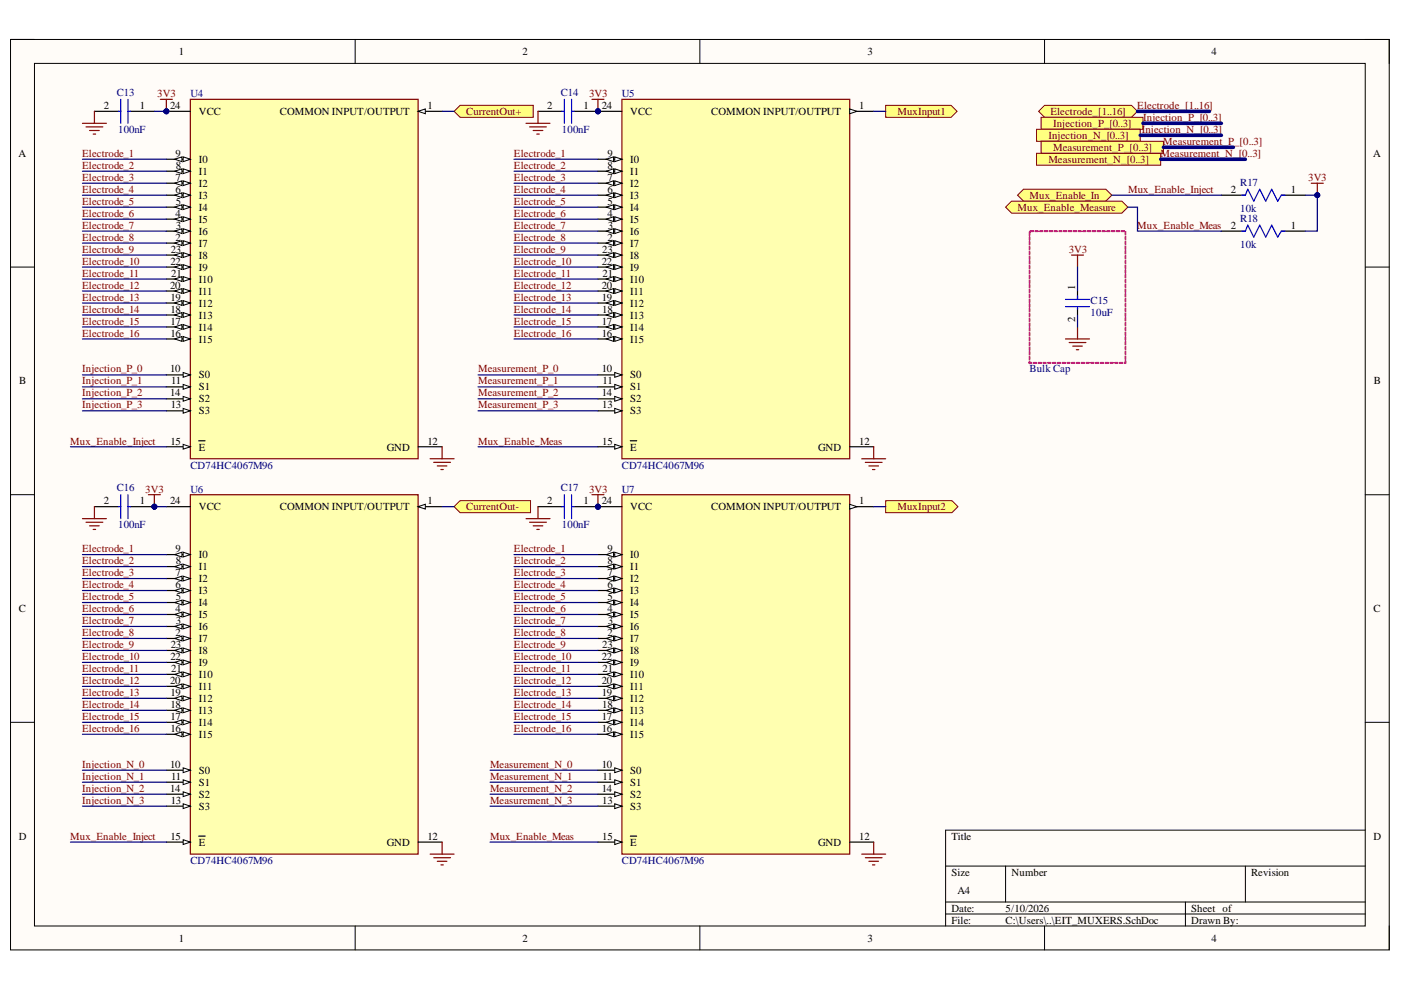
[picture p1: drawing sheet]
<svg xmlns="http://www.w3.org/2000/svg" width="297mm" height="210mm" viewBox="0 0 297 210" stroke-linecap="round" stroke-linejoin="round" font-family="sans-serif">
<defs><g id="words">
<g font-size="2.3">
<text x="37.9" y="11.7">1</text>
<text x="110.8" y="11.7">2</text>
<text x="183.9" y="11.7">3</text>
<text x="256.9" y="11.7">4</text>
<text x="22" y="23.1">2</text>
<text x="29.6" y="23.1">1</text>
<text x="36" y="23.1">24</text>
<text x="90.6" y="23.1">1</text>
<text x="116" y="23.1">2</text>
<text x="123.7" y="23.1">1</text>
<text x="127.6" y="23.1">24</text>
<text x="182.2" y="23.1">1</text>
<text x="42.1" y="24.4">VCC</text>
<text x="59.3" y="24.4">COMMON INPUT/OUTPUT</text>
<text x="133.6" y="24.4">VCC</text>
<text x="150.8" y="24.4">COMMON INPUT/OUTPUT</text>
<text x="3.9" y="33.3">A</text>
<text x="37.2" y="33.3">9</text>
<text x="37.3" y="35.9">8</text>
<text x="42.1" y="34.6">I0</text>
<text x="128.8" y="33.3">9</text>
<text x="128.8" y="35.9">8</text>
<text x="133.6" y="34.6">I0</text>
<text x="291.1" y="33.3">A</text>
<text x="37.2" y="38.4">7</text>
<text x="37.2" y="40.9">6</text>
<text x="42.1" y="37.1">I1</text>
<text x="42.1" y="39.7">I2</text>
<text x="128.8" y="38.4">7</text>
<text x="128.8" y="40.9">6</text>
<text x="133.6" y="37.1">I1</text>
<text x="133.6" y="39.7">I2</text>
<text x="260.9" y="40.9">2</text>
<text x="273.7" y="40.9">1</text>
<text x="37.2" y="46">4</text>
<text x="37.3" y="43.5">5</text>
<text x="42.1" y="42.2">I3</text>
<text x="42.1" y="44.7">I4</text>
<text x="42.1" y="47.3">I5</text>
<text x="128.8" y="43.5">5</text>
<text x="128.8" y="46">4</text>
<text x="133.6" y="42.2">I3</text>
<text x="133.6" y="44.7">I4</text>
<text x="133.6" y="47.3">I5</text>
<text x="36.2" y="53.6">23</text>
<text x="37.2" y="51.1">2</text>
<text x="37.3" y="48.5">3</text>
<text x="42.1" y="49.8">I6</text>
<text x="42.1" y="52.3">I7</text>
<text x="127.7" y="53.6">23</text>
<text x="128.8" y="51.1">2</text>
<text x="128.9" y="48.5">3</text>
<text x="133.6" y="49.8">I6</text>
<text x="133.6" y="52.3">I7</text>
<text x="260.9" y="48.5">2</text>
<text x="273.7" y="48.5">1</text>
<text x="36.1" y="56.1">22</text>
<text x="36.3" y="58.7">21</text>
<text x="42.1" y="54.9">I8</text>
<text x="42.1" y="57.4">I9</text>
<text x="42.1" y="60">I10</text>
<text x="127.6" y="56.1">22</text>
<text x="127.8" y="58.7">21</text>
<text x="133.6" y="54.9">I8</text>
<text x="133.6" y="57.4">I9</text>
<text x="133.6" y="60">I10</text>
<text x="36" y="61.2">20</text>
<text x="36.1" y="63.8">19</text>
<text x="42.1" y="62.5">I11</text>
<text x="42.1" y="65">I12</text>
<text x="127.6" y="61.2">20</text>
<text x="127.6" y="63.8">19</text>
<text x="133.6" y="62.5">I11</text>
<text x="133.6" y="65">I12</text>
<text x="227.9" y="61.5" transform="rotate(-90 227.9 61.5)">1</text>
<text x="36.1" y="66.3">18</text>
<text x="36.1" y="68.8">17</text>
<text x="36.1" y="71.4">16</text>
<text x="42.1" y="67.6">I13</text>
<text x="42.1" y="70.1">I14</text>
<text x="127.6" y="68.8">17</text>
<text x="127.6" y="71.4">16</text>
<text x="127.7" y="66.3">18</text>
<text x="133.6" y="67.6">I13</text>
<text x="133.6" y="70.1">I14</text>
<text x="227.9" y="68.3" transform="rotate(-90 227.9 68.3)">2</text>
<text x="42.1" y="72.6">I15</text>
<text x="133.6" y="72.6">I15</text>
<text x="4.1" y="81.5">B</text>
<text x="36" y="79">10</text>
<text x="36.3" y="81.5">11</text>
<text x="42.1" y="80.2">S0</text>
<text x="42.1" y="82.8">S1</text>
<text x="127.6" y="79">10</text>
<text x="127.8" y="81.5">11</text>
<text x="133.6" y="80.2">S0</text>
<text x="133.6" y="82.8">S1</text>
<text x="291.3" y="81.5">B</text>
<text x="36" y="84.1">14</text>
<text x="36.2" y="86.6">13</text>
<text x="42.1" y="85.3">S2</text>
<text x="42.1" y="87.9">S3</text>
<text x="127.6" y="84.1">14</text>
<text x="127.7" y="86.6">13</text>
<text x="133.6" y="85.3">S2</text>
<text x="133.6" y="87.9">S3</text>
<text x="36.1" y="94.3">15</text>
<text x="42.1" y="95.6">E</text>
<text x="82" y="95.6">GND</text>
<text x="90.6" y="94.3">12</text>
<text x="127.7" y="94.3">15</text>
<text x="133.6" y="95.6">E</text>
<text x="173.4" y="95.6">GND</text>
<text x="182.2" y="94.3">12</text>
<text x="22" y="107">2</text>
<text x="29.6" y="107">1</text>
<text x="36" y="107">24</text>
<text x="90.6" y="107">1</text>
<text x="116" y="107">2</text>
<text x="123.7" y="107">1</text>
<text x="127.6" y="107">24</text>
<text x="182.2" y="107">1</text>
<text x="42.1" y="108.2">VCC</text>
<text x="59.3" y="108.2">COMMON INPUT/OUTPUT</text>
<text x="133.6" y="108.2">VCC</text>
<text x="150.8" y="108.2">COMMON INPUT/OUTPUT</text>
<text x="37.2" y="117.1">9</text>
<text x="37.3" y="119.6">8</text>
<text x="42.1" y="118.4">I0</text>
<text x="128.8" y="117.1">9</text>
<text x="128.8" y="119.6">8</text>
<text x="133.6" y="118.4">I0</text>
<text x="37.2" y="122.2">7</text>
<text x="37.2" y="124.7">6</text>
<text x="42.1" y="120.9">I1</text>
<text x="42.1" y="123.5">I2</text>
<text x="42.1" y="126">I3</text>
<text x="128.8" y="122.2">7</text>
<text x="128.8" y="124.7">6</text>
<text x="133.6" y="120.9">I1</text>
<text x="133.6" y="123.5">I2</text>
<text x="133.6" y="126">I3</text>
<text x="4" y="129.8">C</text>
<text x="37.2" y="129.8">4</text>
<text x="37.3" y="127.3">5</text>
<text x="42.1" y="128.5">I4</text>
<text x="42.1" y="131.1">I5</text>
<text x="128.8" y="127.3">5</text>
<text x="128.8" y="129.8">4</text>
<text x="133.6" y="128.5">I4</text>
<text x="133.6" y="131.1">I5</text>
<text x="291.2" y="129.8">C</text>
<text x="36.2" y="137.4">23</text>
<text x="37.2" y="134.9">2</text>
<text x="37.3" y="132.3">3</text>
<text x="42.1" y="133.6">I6</text>
<text x="42.1" y="136.1">I7</text>
<text x="127.7" y="137.4">23</text>
<text x="128.8" y="134.9">2</text>
<text x="128.9" y="132.3">3</text>
<text x="133.6" y="133.6">I6</text>
<text x="133.6" y="136.1">I7</text>
<text x="36.1" y="139.9">22</text>
<text x="36.3" y="142.5">21</text>
<text x="42.1" y="138.7">I8</text>
<text x="42.1" y="141.2">I9</text>
<text x="42.1" y="143.7">I10</text>
<text x="127.6" y="139.9">22</text>
<text x="127.8" y="142.5">21</text>
<text x="133.6" y="138.7">I8</text>
<text x="133.6" y="141.2">I9</text>
<text x="133.6" y="143.7">I10</text>
<text x="36" y="145">20</text>
<text x="36.1" y="147.5">19</text>
<text x="42.1" y="146.3">I11</text>
<text x="42.1" y="148.9">I12</text>
<text x="127.6" y="145">20</text>
<text x="127.6" y="147.5">19</text>
<text x="133.6" y="146.3">I11</text>
<text x="133.6" y="148.9">I12</text>
<text x="36.1" y="150.2">18</text>
<text x="36.1" y="152.7">17</text>
<text x="36.1" y="155.2">16</text>
<text x="42.1" y="151.4">I13</text>
<text x="42.1" y="154">I14</text>
<text x="127.6" y="152.7">17</text>
<text x="127.6" y="155.2">16</text>
<text x="127.7" y="150.2">18</text>
<text x="133.6" y="151.4">I13</text>
<text x="133.6" y="154">I14</text>
<text x="42.1" y="156.5">I15</text>
<text x="133.6" y="156.5">I15</text>
<text x="36" y="162.9">10</text>
<text x="36" y="167.9">14</text>
<text x="36.3" y="165.4">11</text>
<text x="42.1" y="164.1">S0</text>
<text x="42.1" y="166.7">S1</text>
<text x="127.6" y="162.9">10</text>
<text x="127.6" y="167.9">14</text>
<text x="127.8" y="165.4">11</text>
<text x="133.6" y="164.1">S0</text>
<text x="133.6" y="166.7">S1</text>
<text x="36.2" y="170.5">13</text>
<text x="42.1" y="169.2">S2</text>
<text x="42.1" y="171.7">S3</text>
<text x="127.7" y="170.5">13</text>
<text x="133.6" y="169.2">S2</text>
<text x="133.6" y="171.7">S3</text>
<text x="4" y="178.1">D</text>
<text x="36.1" y="178.1">15</text>
<text x="42.1" y="179.3">E</text>
<text x="82" y="179.3">GND</text>
<text x="90.6" y="178.1">12</text>
<text x="127.7" y="178.1">15</text>
<text x="133.6" y="179.3">E</text>
<text x="173.4" y="179.3">GND</text>
<text x="182.2" y="178.1">12</text>
<text x="201.7" y="178.1">Title</text>
<text x="291.2" y="178.1">D</text>
<text x="201.7" y="185.7">Size</text>
<text x="214.5" y="185.7">Number</text>
<text x="265.2" y="185.7">Revision</text>
<text x="203" y="189.5">A4</text>
<text x="201.7" y="193.3">Date:</text>
<text x="201.7" y="195.8">File:</text>
<text x="213.2" y="193.3">5/10/2026</text>
<text x="213.2" y="195.8">C:\Users\..\EIT_MUXERS.SchDoc</text>
<text x="252.6" y="193.3">Sheet of</text>
<text x="252.6" y="195.8">Drawn By:</text>
<text x="37.9" y="199.6">1</text>
<text x="110.8" y="199.6">2</text>
<text x="183.9" y="199.6">3</text>
<text x="256.9" y="199.6">4</text>
</g>
<g font-size="2.3" fill="#000080">
<text x="24.8" y="20.3">C13</text>
<text x="40.4" y="20.6">U4</text>
<text x="118.9" y="20.3">C14</text>
<text x="131.8" y="20.6">U5</text>
<text x="25" y="28.2">100nF</text>
<text x="119.1" y="28.2">100nF</text>
<text x="263" y="39.4">R17</text>
<text x="263" y="45">10k</text>
<text x="263" y="47">R18</text>
<text x="263" y="52.6">10k</text>
<text x="231.2" y="64.5">C15</text>
<text x="231.2" y="67.1">10uF</text>
<text x="218.3" y="79">Bulk Cap</text>
<text x="40.4" y="99.4">CD74HC4067M96</text>
<text x="131.8" y="99.4">CD74HC4067M96</text>
<text x="24.8" y="104.2">C16</text>
<text x="40.4" y="104.4">U6</text>
<text x="118.9" y="104.2">C17</text>
<text x="131.8" y="104.4">U7</text>
<text x="25" y="112">100nF</text>
<text x="119.1" y="112">100nF</text>
<text x="40.4" y="183.1">CD74HC4067M96</text>
<text x="131.8" y="183.1">CD74HC4067M96</text>
</g>
<g font-size="2.3" fill="#800000">
<text x="33.3" y="20.6">3V3</text>
<text x="124.9" y="20.6">3V3</text>
<text x="241.1" y="23.1">Electrode_[1..16]</text>
<text x="98.8" y="24.4">CurrentOut+</text>
<text x="190.3" y="24.4">MuxInput1</text>
<text x="222.3" y="29.5">Injection_N_[0..3]</text>
<text x="222.7" y="24.4">Electrode_[1..16]</text>
<text x="223.3" y="26.9">Injection_P_[0..3]</text>
<text x="242.1" y="28.2">Injection_N_[0..3]</text>
<text x="242.4" y="25.6">Injection_P_[0..3]</text>
<text x="17.4" y="33.3">Electrode_1</text>
<text x="17.4" y="35.9">Electrode_2</text>
<text x="109" y="33.3">Electrode_1</text>
<text x="109" y="35.9">Electrode_2</text>
<text x="222.3" y="34.6">Measurement_N_[0..3]</text>
<text x="223.3" y="32.1">Measurement_P_[0..3]</text>
<text x="246" y="33.3">Measurement_N_[0..3]</text>
<text x="246.6" y="30.8">Measurement_P_[0..3]</text>
<text x="17.4" y="38.4">Electrode_3</text>
<text x="17.4" y="40.9">Electrode_4</text>
<text x="109" y="38.4">Electrode_3</text>
<text x="109" y="40.9">Electrode_4</text>
<text x="239.2" y="40.9">Mux_Enable_Inject</text>
<text x="277.3" y="38.4">3V3</text>
<text x="17.4" y="43.5">Electrode_5</text>
<text x="17.4" y="46">Electrode_6</text>
<text x="109" y="43.5">Electrode_5</text>
<text x="109" y="46">Electrode_6</text>
<text x="215.8" y="44.7">Mux_Enable_Measure</text>
<text x="218.3" y="42.2">Mux_Enable_In</text>
<text x="17.4" y="48.5">Electrode_7</text>
<text x="17.4" y="51.1">Electrode_8</text>
<text x="17.4" y="53.6">Electrode_9</text>
<text x="109" y="48.5">Electrode_7</text>
<text x="109" y="51.1">Electrode_8</text>
<text x="109" y="53.6">Electrode_9</text>
<text x="226.6" y="53.6">3V3</text>
<text x="241.1" y="48.5">Mux_Enable_Meas</text>
<text x="17.4" y="56.1">Electrode_10</text>
<text x="17.4" y="58.7">Electrode_11</text>
<text x="109" y="56.1">Electrode_10</text>
<text x="109" y="58.7">Electrode_11</text>
<text x="17.4" y="61.2">Electrode_12</text>
<text x="17.4" y="63.8">Electrode_13</text>
<text x="109" y="61.2">Electrode_12</text>
<text x="109" y="63.8">Electrode_13</text>
<text x="17.4" y="66.3">Electrode_14</text>
<text x="17.4" y="68.8">Electrode_15</text>
<text x="17.4" y="71.4">Electrode_16</text>
<text x="109" y="66.3">Electrode_14</text>
<text x="109" y="68.8">Electrode_15</text>
<text x="109" y="71.4">Electrode_16</text>
<text x="17.4" y="79">Injection_P_0</text>
<text x="17.4" y="81.5">Injection_P_1</text>
<text x="101.4" y="79">Measurement_P_0</text>
<text x="101.4" y="81.5">Measurement_P_1</text>
<text x="17.4" y="84.1">Injection_P_2</text>
<text x="17.4" y="86.6">Injection_P_3</text>
<text x="101.4" y="84.1">Measurement_P_2</text>
<text x="101.4" y="86.6">Measurement_P_3</text>
<text x="14.9" y="94.3">Mux_Enable_Inject</text>
<text x="101.4" y="94.3">Mux_Enable_Meas</text>
<text x="30.8" y="104.4">3V3</text>
<text x="124.9" y="104.4">3V3</text>
<text x="98.8" y="108.2">CurrentOut-</text>
<text x="190.3" y="108.2">MuxInput2</text>
<text x="17.4" y="117.1">Electrode_1</text>
<text x="17.4" y="119.6">Electrode_2</text>
<text x="109" y="117.1">Electrode_1</text>
<text x="109" y="119.6">Electrode_2</text>
<text x="17.4" y="122.2">Electrode_3</text>
<text x="17.4" y="124.7">Electrode_4</text>
<text x="109" y="122.2">Electrode_3</text>
<text x="109" y="124.7">Electrode_4</text>
<text x="17.4" y="127.3">Electrode_5</text>
<text x="17.4" y="129.8">Electrode_6</text>
<text x="109" y="127.3">Electrode_5</text>
<text x="109" y="129.8">Electrode_6</text>
<text x="17.4" y="132.3">Electrode_7</text>
<text x="17.4" y="134.9">Electrode_8</text>
<text x="17.4" y="137.4">Electrode_9</text>
<text x="109" y="132.3">Electrode_7</text>
<text x="109" y="134.9">Electrode_8</text>
<text x="109" y="137.4">Electrode_9</text>
<text x="17.4" y="139.9">Electrode_10</text>
<text x="17.4" y="142.5">Electrode_11</text>
<text x="109" y="139.9">Electrode_10</text>
<text x="109" y="142.5">Electrode_11</text>
<text x="17.4" y="145">Electrode_12</text>
<text x="17.4" y="147.5">Electrode_13</text>
<text x="109" y="145">Electrode_12</text>
<text x="109" y="147.5">Electrode_13</text>
<text x="17.4" y="150.2">Electrode_14</text>
<text x="17.4" y="152.7">Electrode_15</text>
<text x="17.4" y="155.2">Electrode_16</text>
<text x="109" y="150.2">Electrode_14</text>
<text x="109" y="152.7">Electrode_15</text>
<text x="109" y="155.2">Electrode_16</text>
<text x="17.4" y="162.9">Injection_N_0</text>
<text x="17.4" y="165.4">Injection_N_1</text>
<text x="17.4" y="167.9">Injection_N_2</text>
<text x="103.9" y="162.9">Measurement_N_0</text>
<text x="103.9" y="165.4">Measurement_N_1</text>
<text x="103.9" y="167.9">Measurement_N_2</text>
<text x="17.4" y="170.5">Injection_N_3</text>
<text x="103.9" y="170.5">Measurement_N_3</text>
<text x="14.9" y="178.1">Mux_Enable_Inject</text>
<text x="103.9" y="178.1">Mux_Enable_Meas</text>
</g>
</g></defs>
<path d="M2.2 8.4h292.3v193h-292.3z" fill-rule="evenodd" fill="#fffcf8"/>
<path d="M2.2 8.4h292.3v193h-292.3z" fill="none" stroke="#000" stroke-width=".21"/>
<path d="M7.3 13.4h282.2v182.9h-282.2z" fill-rule="evenodd" fill="#fffcf8"/>
<g fill="none" stroke="#000" stroke-width=".21">
<path d="M2.2 8.4h5.1M7.3 13.4h282.2v182.9h-282.2zM75.3 8.4v5M148.4 8.4v5M221.5 8.4v5M289.5 8.4h5v5M2.2 56.6h5.1M289.5 56.6h5M2.2 104.9h5.1M289.5 104.9h5M2.2 153.1h5.1M289.5 153.1h5"/>
<path d="M289.5 176h-89v20.3M75.3 196.3v5.1M148.4 196.3v5.1M200.5 183.6h89M200.5 191.3h89M200.5 193.8h89M213.2 183.6v7.7M221.5 196.3v5.1M251.3 191.3v5M264 183.6v7.7M294.5 196.3v5.1"/>
</g>
<circle cx="35.3" cy="23.6" r=".51" fill="#000080"/>
<circle cx="35.3" cy="23.6" r=".51" fill="none" stroke="#000080" stroke-width=".21"/>
<path d="M40.4 21.1h48.2v76.2h-48.2z" fill-rule="evenodd" fill="#ffffb0"/>
<path d="M40.4 21.1h48.2v76.2h-48.2z" fill="none" stroke="#800000" stroke-width=".25"/>
<path d="M35.3 23.6h5.1" fill="none" stroke="#000" stroke-width=".25"/>
<circle cx="35.3" cy="23.6" r=".51" fill="#000080"/>
<circle cx="35.3" cy="23.6" r=".51" fill="none" stroke="#000080" stroke-width=".21"/>
<path d="M35.3 94.7h5.1" fill="none" stroke="#000" stroke-width=".25"/>
<path d="M38.8 94.2l1.6 .5-1.6 .5z" fill="#f8fcff"/>
<path d="M38.8 94.2l1.6 .5-1.6 .5z" fill="none" stroke="#000" stroke-width=".21"/>
<path d="M88.6 23.6h5.1M42.1 93.5h1.4" fill="none" stroke="#000" stroke-width=".25"/>
<path d="M88.6 23.6l1.6-.5v1z" fill="#f8fcff"/>
<path d="M88.6 23.6l1.6-.5v1z" fill="none" stroke="#000" stroke-width=".21"/>
<path d="M35.3 33.8h5.1" fill="none" stroke="#000" stroke-width=".25"/>
<path d="M38.8 33.3l1.6 .5-1.6 .5z" fill="#f8fcff"/>
<path d="M38.8 33.3l1.6 .5-1.6 .5z" fill="none" stroke="#000" stroke-width=".21"/>
<path d="M37 33.8l1.6-.5v1z" fill="#f8fcff"/>
<path d="M37 33.8l1.6-.5v1z" fill="none" stroke="#000" stroke-width=".21"/>
<path d="M35.3 36.3h5.1" fill="none" stroke="#000" stroke-width=".25"/>
<path d="M38.8 35.8l1.6 .5-1.6 .5z" fill="#f8fcff"/>
<path d="M38.8 35.8l1.6 .5-1.6 .5z" fill="none" stroke="#000" stroke-width=".21"/>
<path d="M37 36.3l1.6-.5v1z" fill="#f8fcff"/>
<path d="M37 36.3l1.6-.5v1z" fill="none" stroke="#000" stroke-width=".21"/>
<path d="M35.3 38.8h5.1" fill="none" stroke="#000" stroke-width=".25"/>
<path d="M38.8 38.3l1.6 .5-1.6 .6z" fill="#f8fcff"/>
<path d="M38.8 38.3l1.6 .5-1.6 .6z" fill="none" stroke="#000" stroke-width=".21"/>
<path d="M37 38.8l1.6-.5v1.1z" fill="#f8fcff"/>
<path d="M37 38.8l1.6-.5v1.1z" fill="none" stroke="#000" stroke-width=".21"/>
<path d="M35.3 41.4h5.1" fill="none" stroke="#000" stroke-width=".25"/>
<path d="M38.8 40.9l1.6 .5-1.6 .5z" fill="#f8fcff"/>
<path d="M38.8 40.9l1.6 .5-1.6 .5z" fill="none" stroke="#000" stroke-width=".21"/>
<path d="M37 41.4l1.6-.5v1z" fill="#f8fcff"/>
<path d="M37 41.4l1.6-.5v1z" fill="none" stroke="#000" stroke-width=".21"/>
<path d="M35.3 43.9h5.1" fill="none" stroke="#000" stroke-width=".25"/>
<path d="M38.8 43.4l1.6 .5-1.6 .5z" fill="#f8fcff"/>
<path d="M38.8 43.4l1.6 .5-1.6 .5z" fill="none" stroke="#000" stroke-width=".21"/>
<path d="M37 43.9l1.6-.5v1z" fill="#f8fcff"/>
<path d="M37 43.9l1.6-.5v1z" fill="none" stroke="#000" stroke-width=".21"/>
<path d="M35.3 46.5h5.1" fill="none" stroke="#000" stroke-width=".25"/>
<path d="M38.8 46l1.6 .5-1.6 .5z" fill="#f8fcff"/>
<path d="M38.8 46l1.6 .5-1.6 .5z" fill="none" stroke="#000" stroke-width=".21"/>
<path d="M37 46.5l1.6-.5v1z" fill="#f8fcff"/>
<path d="M37 46.5l1.6-.5v1z" fill="none" stroke="#000" stroke-width=".21"/>
<path d="M35.3 49h5.1" fill="none" stroke="#000" stroke-width=".25"/>
<path d="M38.8 48.5l1.6 .5-1.6 .5z" fill="#f8fcff"/>
<path d="M38.8 48.5l1.6 .5-1.6 .5z" fill="none" stroke="#000" stroke-width=".21"/>
<path d="M37 49l1.6-.5v1z" fill="#f8fcff"/>
<path d="M37 49l1.6-.5v1z" fill="none" stroke="#000" stroke-width=".21"/>
<path d="M35.3 51.5h5.1" fill="none" stroke="#000" stroke-width=".25"/>
<path d="M38.8 51l1.6 .5-1.6 .6z" fill="#f8fcff"/>
<path d="M38.8 51l1.6 .5-1.6 .6z" fill="none" stroke="#000" stroke-width=".21"/>
<path d="M37 51.5l1.6-.5v1.1z" fill="#f8fcff"/>
<path d="M37 51.5l1.6-.5v1.1z" fill="none" stroke="#000" stroke-width=".21"/>
<path d="M35.3 54.1h5.1" fill="none" stroke="#000" stroke-width=".25"/>
<path d="M38.8 53.6l1.6 .5-1.6 .5z" fill="#f8fcff"/>
<path d="M38.8 53.6l1.6 .5-1.6 .5z" fill="none" stroke="#000" stroke-width=".21"/>
<path d="M37 54.1l1.6-.5v1z" fill="#f8fcff"/>
<path d="M37 54.1l1.6-.5v1z" fill="none" stroke="#000" stroke-width=".21"/>
<path d="M35.3 56.6h5.1" fill="none" stroke="#000" stroke-width=".25"/>
<path d="M38.8 56.1l1.6 .5-1.6 .5z" fill="#f8fcff"/>
<path d="M38.8 56.1l1.6 .5-1.6 .5z" fill="none" stroke="#000" stroke-width=".21"/>
<path d="M37 56.6l1.6-.5v1z" fill="#f8fcff"/>
<path d="M37 56.6l1.6-.5v1z" fill="none" stroke="#000" stroke-width=".21"/>
<path d="M35.3 59.2h5.1" fill="none" stroke="#000" stroke-width=".25"/>
<path d="M38.8 58.7l1.6 .5-1.6 .5z" fill="#f8fcff"/>
<path d="M38.8 58.7l1.6 .5-1.6 .5z" fill="none" stroke="#000" stroke-width=".21"/>
<path d="M37 59.2l1.6-.5v1z" fill="#f8fcff"/>
<path d="M37 59.2l1.6-.5v1z" fill="none" stroke="#000" stroke-width=".21"/>
<path d="M35.3 61.7h5.1" fill="none" stroke="#000" stroke-width=".25"/>
<path d="M38.8 61.2l1.6 .5-1.6 .5z" fill="#f8fcff"/>
<path d="M38.8 61.2l1.6 .5-1.6 .5z" fill="none" stroke="#000" stroke-width=".21"/>
<path d="M37 61.7l1.6-.5v1z" fill="#f8fcff"/>
<path d="M37 61.7l1.6-.5v1z" fill="none" stroke="#000" stroke-width=".21"/>
<path d="M35.3 64.2h5.1" fill="none" stroke="#000" stroke-width=".25"/>
<path d="M38.8 63.7l1.6 .5-1.6 .6z" fill="#f8fcff"/>
<path d="M38.8 63.7l1.6 .5-1.6 .6z" fill="none" stroke="#000" stroke-width=".21"/>
<path d="M37 64.2l1.6-.5v1.1z" fill="#f8fcff"/>
<path d="M37 64.2l1.6-.5v1.1z" fill="none" stroke="#000" stroke-width=".21"/>
<path d="M35.3 66.8h5.1" fill="none" stroke="#000" stroke-width=".25"/>
<path d="M38.8 66.3l1.6 .5-1.6 .5z" fill="#f8fcff"/>
<path d="M38.8 66.3l1.6 .5-1.6 .5z" fill="none" stroke="#000" stroke-width=".21"/>
<path d="M37 66.8l1.6-.5v1z" fill="#f8fcff"/>
<path d="M37 66.8l1.6-.5v1z" fill="none" stroke="#000" stroke-width=".21"/>
<path d="M35.3 69.3h5.1" fill="none" stroke="#000" stroke-width=".25"/>
<path d="M38.8 68.8l1.6 .5-1.6 .5z" fill="#f8fcff"/>
<path d="M38.8 68.8l1.6 .5-1.6 .5z" fill="none" stroke="#000" stroke-width=".21"/>
<path d="M37 69.3l1.6-.5v1z" fill="#f8fcff"/>
<path d="M37 69.3l1.6-.5v1z" fill="none" stroke="#000" stroke-width=".21"/>
<path d="M35.3 71.9h5.1" fill="none" stroke="#000" stroke-width=".25"/>
<path d="M38.8 71.4l1.6 .5-1.6 .5z" fill="#f8fcff"/>
<path d="M38.8 71.4l1.6 .5-1.6 .5z" fill="none" stroke="#000" stroke-width=".21"/>
<path d="M37 71.9l1.6-.5v1z" fill="#f8fcff"/>
<path d="M37 71.9l1.6-.5v1z" fill="none" stroke="#000" stroke-width=".21"/>
<path d="M35.3 79.5h5.1" fill="none" stroke="#000" stroke-width=".25"/>
<path d="M38.8 79l1.6 .5-1.6 .5z" fill="#f8fcff"/>
<path d="M38.8 79l1.6 .5-1.6 .5z" fill="none" stroke="#000" stroke-width=".21"/>
<path d="M35.3 82h5.1" fill="none" stroke="#000" stroke-width=".25"/>
<path d="M38.8 81.5l1.6 .5-1.6 .5z" fill="#f8fcff"/>
<path d="M38.8 81.5l1.6 .5-1.6 .5z" fill="none" stroke="#000" stroke-width=".21"/>
<path d="M35.3 84.6h5.1" fill="none" stroke="#000" stroke-width=".25"/>
<path d="M38.8 84.1l1.6 .5-1.6 .5z" fill="#f8fcff"/>
<path d="M38.8 84.1l1.6 .5-1.6 .5z" fill="none" stroke="#000" stroke-width=".21"/>
<path d="M35.3 87.1h5.1" fill="none" stroke="#000" stroke-width=".25"/>
<path d="M38.8 86.6l1.6 .5-1.6 .5z" fill="#f8fcff"/>
<path d="M38.8 86.6l1.6 .5-1.6 .5z" fill="none" stroke="#000" stroke-width=".21"/>
<path d="M88.6 94.7h5.1" fill="none" stroke="#000" stroke-width=".25"/>
<circle cx="126.8" cy="107.4" r=".51" fill="#000080"/>
<circle cx="126.8" cy="107.4" r=".51" fill="none" stroke="#000080" stroke-width=".21"/>
<path d="M131.9 104.9h48.3v76.2h-48.3z" fill-rule="evenodd" fill="#ffffb0"/>
<path d="M131.9 104.9h48.3v76.2h-48.3z" fill="none" stroke="#800000" stroke-width=".25"/>
<path d="M126.8 107.4h5.1" fill="none" stroke="#000" stroke-width=".25"/>
<circle cx="126.8" cy="107.4" r=".51" fill="#000080"/>
<circle cx="126.8" cy="107.4" r=".51" fill="none" stroke="#000080" stroke-width=".21"/>
<path d="M126.8 178.5h5.1" fill="none" stroke="#000" stroke-width=".25"/>
<path d="M130.3 178l1.6 .5-1.6 .6z" fill="#f8fcff"/>
<path d="M130.3 178l1.6 .5-1.6 .6z" fill="none" stroke="#000" stroke-width=".21"/>
<path d="M180.2 107.4h5M133.6 177.3h1.4" fill="none" stroke="#000" stroke-width=".25"/>
<path d="M180.2 106.9l1.5 .5-1.5 .5z" fill="#f8fcff"/>
<path d="M180.2 106.9l1.5 .5-1.5 .5z" fill="none" stroke="#000" stroke-width=".21"/>
<path d="M126.8 117.6h5.1" fill="none" stroke="#000" stroke-width=".25"/>
<path d="M130.3 117.1l1.6 .5-1.6 .5z" fill="#f8fcff"/>
<path d="M130.3 117.1l1.6 .5-1.6 .5z" fill="none" stroke="#000" stroke-width=".21"/>
<path d="M128.6 117.6l1.5-.5v1z" fill="#f8fcff"/>
<path d="M128.6 117.6l1.5-.5v1z" fill="none" stroke="#000" stroke-width=".21"/>
<path d="M126.8 120.1h5.1" fill="none" stroke="#000" stroke-width=".25"/>
<path d="M130.3 119.6l1.6 .5-1.6 .5z" fill="#f8fcff"/>
<path d="M130.3 119.6l1.6 .5-1.6 .5z" fill="none" stroke="#000" stroke-width=".21"/>
<path d="M128.6 120.1l1.5-.5v1z" fill="#f8fcff"/>
<path d="M128.6 120.1l1.5-.5v1z" fill="none" stroke="#000" stroke-width=".21"/>
<path d="M126.8 122.7h5.1" fill="none" stroke="#000" stroke-width=".25"/>
<path d="M130.3 122.2l1.6 .5-1.6 .5z" fill="#f8fcff"/>
<path d="M130.3 122.2l1.6 .5-1.6 .5z" fill="none" stroke="#000" stroke-width=".21"/>
<path d="M128.6 122.7l1.5-.5v1z" fill="#f8fcff"/>
<path d="M128.6 122.7l1.5-.5v1z" fill="none" stroke="#000" stroke-width=".21"/>
<path d="M126.8 125.2h5.1" fill="none" stroke="#000" stroke-width=".25"/>
<path d="M130.3 124.7l1.6 .5-1.6 .5z" fill="#f8fcff"/>
<path d="M130.3 124.7l1.6 .5-1.6 .5z" fill="none" stroke="#000" stroke-width=".21"/>
<path d="M128.6 125.2l1.5-.5v1z" fill="#f8fcff"/>
<path d="M128.6 125.2l1.5-.5v1z" fill="none" stroke="#000" stroke-width=".21"/>
<path d="M126.8 127.7h5.1" fill="none" stroke="#000" stroke-width=".25"/>
<path d="M130.3 127.2l1.6 .5-1.6 .6z" fill="#f8fcff"/>
<path d="M130.3 127.2l1.6 .5-1.6 .6z" fill="none" stroke="#000" stroke-width=".21"/>
<path d="M128.6 127.7l1.5-.5v1.1z" fill="#f8fcff"/>
<path d="M128.6 127.7l1.5-.5v1.1z" fill="none" stroke="#000" stroke-width=".21"/>
<path d="M126.8 130.3h5.1" fill="none" stroke="#000" stroke-width=".25"/>
<path d="M130.3 129.8l1.6 .5-1.6 .5z" fill="#f8fcff"/>
<path d="M130.3 129.8l1.6 .5-1.6 .5z" fill="none" stroke="#000" stroke-width=".21"/>
<path d="M128.6 130.3l1.5-.5v1z" fill="#f8fcff"/>
<path d="M128.6 130.3l1.5-.5v1z" fill="none" stroke="#000" stroke-width=".21"/>
<path d="M126.8 132.8h5.1" fill="none" stroke="#000" stroke-width=".25"/>
<path d="M130.3 132.3l1.6 .5-1.6 .5z" fill="#f8fcff"/>
<path d="M130.3 132.3l1.6 .5-1.6 .5z" fill="none" stroke="#000" stroke-width=".21"/>
<path d="M128.6 132.8l1.5-.5v1z" fill="#f8fcff"/>
<path d="M128.6 132.8l1.5-.5v1z" fill="none" stroke="#000" stroke-width=".21"/>
<path d="M126.8 135.4h5.1" fill="none" stroke="#000" stroke-width=".25"/>
<path d="M130.3 134.9l1.6 .5-1.6 .5z" fill="#f8fcff"/>
<path d="M130.3 134.9l1.6 .5-1.6 .5z" fill="none" stroke="#000" stroke-width=".21"/>
<path d="M128.6 135.4l1.5-.5v1z" fill="#f8fcff"/>
<path d="M128.6 135.4l1.5-.5v1z" fill="none" stroke="#000" stroke-width=".21"/>
<path d="M126.8 137.9h5.1" fill="none" stroke="#000" stroke-width=".25"/>
<path d="M130.3 137.4l1.6 .5-1.6 .5z" fill="#f8fcff"/>
<path d="M130.3 137.4l1.6 .5-1.6 .5z" fill="none" stroke="#000" stroke-width=".21"/>
<path d="M128.6 137.9l1.5-.5v1z" fill="#f8fcff"/>
<path d="M128.6 137.9l1.5-.5v1z" fill="none" stroke="#000" stroke-width=".21"/>
<path d="M126.8 140.4h5.1" fill="none" stroke="#000" stroke-width=".25"/>
<path d="M130.3 139.9l1.6 .5-1.6 .6z" fill="#f8fcff"/>
<path d="M130.3 139.9l1.6 .5-1.6 .6z" fill="none" stroke="#000" stroke-width=".21"/>
<path d="M128.6 140.4l1.5-.5v1.1z" fill="#f8fcff"/>
<path d="M128.6 140.4l1.5-.5v1.1z" fill="none" stroke="#000" stroke-width=".21"/>
<path d="M126.8 143h5.1" fill="none" stroke="#000" stroke-width=".25"/>
<path d="M130.3 142.5l1.6 .5-1.6 .5z" fill="#f8fcff"/>
<path d="M130.3 142.5l1.6 .5-1.6 .5z" fill="none" stroke="#000" stroke-width=".21"/>
<path d="M128.6 143l1.5-.5v1z" fill="#f8fcff"/>
<path d="M128.6 143l1.5-.5v1z" fill="none" stroke="#000" stroke-width=".21"/>
<path d="M126.8 145.5h5.1" fill="none" stroke="#000" stroke-width=".25"/>
<path d="M130.3 145l1.6 .5-1.6 .5z" fill="#f8fcff"/>
<path d="M130.3 145l1.6 .5-1.6 .5z" fill="none" stroke="#000" stroke-width=".21"/>
<path d="M128.6 145.5l1.5-.5v1z" fill="#f8fcff"/>
<path d="M128.6 145.5l1.5-.5v1z" fill="none" stroke="#000" stroke-width=".21"/>
<path d="M126.8 148.1h5.1" fill="none" stroke="#000" stroke-width=".25"/>
<path d="M130.3 147.6l1.6 .5-1.6 .5z" fill="#f8fcff"/>
<path d="M130.3 147.6l1.6 .5-1.6 .5z" fill="none" stroke="#000" stroke-width=".21"/>
<path d="M128.6 148.1l1.5-.5v1z" fill="#f8fcff"/>
<path d="M128.6 148.1l1.5-.5v1z" fill="none" stroke="#000" stroke-width=".21"/>
<path d="M126.8 150.6h5.1" fill="none" stroke="#000" stroke-width=".25"/>
<path d="M130.3 150.1l1.6 .5-1.6 .5z" fill="#f8fcff"/>
<path d="M130.3 150.1l1.6 .5-1.6 .5z" fill="none" stroke="#000" stroke-width=".21"/>
<path d="M128.6 150.6l1.5-.5v1z" fill="#f8fcff"/>
<path d="M128.6 150.6l1.5-.5v1z" fill="none" stroke="#000" stroke-width=".21"/>
<path d="M126.8 153.1h5.1" fill="none" stroke="#000" stroke-width=".25"/>
<path d="M130.3 152.6l1.6 .5-1.6 .6z" fill="#f8fcff"/>
<path d="M130.3 152.6l1.6 .5-1.6 .6z" fill="none" stroke="#000" stroke-width=".21"/>
<path d="M128.6 153.1l1.5-.5v1.1z" fill="#f8fcff"/>
<path d="M128.6 153.1l1.5-.5v1.1z" fill="none" stroke="#000" stroke-width=".21"/>
<path d="M126.8 155.7h5.1" fill="none" stroke="#000" stroke-width=".25"/>
<path d="M130.3 155.2l1.6 .5-1.6 .5z" fill="#f8fcff"/>
<path d="M130.3 155.2l1.6 .5-1.6 .5z" fill="none" stroke="#000" stroke-width=".21"/>
<path d="M128.6 155.7l1.5-.5v1z" fill="#f8fcff"/>
<path d="M128.6 155.7l1.5-.5v1z" fill="none" stroke="#000" stroke-width=".21"/>
<path d="M126.8 163.3h5.1" fill="none" stroke="#000" stroke-width=".25"/>
<path d="M130.3 162.8l1.6 .5-1.6 .5z" fill="#f8fcff"/>
<path d="M130.3 162.8l1.6 .5-1.6 .5z" fill="none" stroke="#000" stroke-width=".21"/>
<path d="M126.8 165.8h5.1" fill="none" stroke="#000" stroke-width=".25"/>
<path d="M130.3 165.3l1.6 .5-1.6 .6z" fill="#f8fcff"/>
<path d="M130.3 165.3l1.6 .5-1.6 .6z" fill="none" stroke="#000" stroke-width=".21"/>
<path d="M126.8 168.4h5.1" fill="none" stroke="#000" stroke-width=".25"/>
<path d="M130.3 167.9l1.6 .5-1.6 .5z" fill="#f8fcff"/>
<path d="M130.3 167.9l1.6 .5-1.6 .5z" fill="none" stroke="#000" stroke-width=".21"/>
<path d="M126.8 170.9h5.1" fill="none" stroke="#000" stroke-width=".25"/>
<path d="M130.3 170.4l1.6 .5-1.6 .5z" fill="#f8fcff"/>
<path d="M130.3 170.4l1.6 .5-1.6 .5z" fill="none" stroke="#000" stroke-width=".21"/>
<path d="M180.2 178.5h5" fill="none" stroke="#000" stroke-width=".25"/>
<circle cx="126.8" cy="23.6" r=".51" fill="#000080"/>
<circle cx="126.8" cy="23.6" r=".51" fill="none" stroke="#000080" stroke-width=".21"/>
<path d="M131.9 21.1h48.3v76.2h-48.3z" fill-rule="evenodd" fill="#ffffb0"/>
<path d="M131.9 21.1h48.3v76.2h-48.3z" fill="none" stroke="#800000" stroke-width=".25"/>
<path d="M126.8 23.6h5.1" fill="none" stroke="#000" stroke-width=".25"/>
<circle cx="126.8" cy="23.6" r=".51" fill="#000080"/>
<circle cx="126.8" cy="23.6" r=".51" fill="none" stroke="#000080" stroke-width=".21"/>
<path d="M126.8 94.7h5.1" fill="none" stroke="#000" stroke-width=".25"/>
<path d="M130.3 94.2l1.6 .5-1.6 .5z" fill="#f8fcff"/>
<path d="M130.3 94.2l1.6 .5-1.6 .5z" fill="none" stroke="#000" stroke-width=".21"/>
<path d="M180.2 23.6h5M133.6 93.5h1.4" fill="none" stroke="#000" stroke-width=".25"/>
<path d="M180.2 23.1l1.5 .5-1.5 .5z" fill="#f8fcff"/>
<path d="M180.2 23.1l1.5 .5-1.5 .5z" fill="none" stroke="#000" stroke-width=".21"/>
<path d="M126.8 33.8h5.1" fill="none" stroke="#000" stroke-width=".25"/>
<path d="M130.3 33.3l1.6 .5-1.6 .5z" fill="#f8fcff"/>
<path d="M130.3 33.3l1.6 .5-1.6 .5z" fill="none" stroke="#000" stroke-width=".21"/>
<path d="M128.6 33.8l1.5-.5v1z" fill="#f8fcff"/>
<path d="M128.6 33.8l1.5-.5v1z" fill="none" stroke="#000" stroke-width=".21"/>
<path d="M126.8 36.3h5.1" fill="none" stroke="#000" stroke-width=".25"/>
<path d="M130.3 35.8l1.6 .5-1.6 .5z" fill="#f8fcff"/>
<path d="M130.3 35.8l1.6 .5-1.6 .5z" fill="none" stroke="#000" stroke-width=".21"/>
<path d="M128.6 36.3l1.5-.5v1z" fill="#f8fcff"/>
<path d="M128.6 36.3l1.5-.5v1z" fill="none" stroke="#000" stroke-width=".21"/>
<path d="M126.8 38.8h5.1" fill="none" stroke="#000" stroke-width=".25"/>
<path d="M130.3 38.3l1.6 .5-1.6 .6z" fill="#f8fcff"/>
<path d="M130.3 38.3l1.6 .5-1.6 .6z" fill="none" stroke="#000" stroke-width=".21"/>
<path d="M128.6 38.8l1.5-.5v1.1z" fill="#f8fcff"/>
<path d="M128.6 38.8l1.5-.5v1.1z" fill="none" stroke="#000" stroke-width=".21"/>
<path d="M126.8 41.4h5.1" fill="none" stroke="#000" stroke-width=".25"/>
<path d="M130.3 40.9l1.6 .5-1.6 .5z" fill="#f8fcff"/>
<path d="M130.3 40.9l1.6 .5-1.6 .5z" fill="none" stroke="#000" stroke-width=".21"/>
<path d="M128.6 41.4l1.5-.5v1z" fill="#f8fcff"/>
<path d="M128.6 41.4l1.5-.5v1z" fill="none" stroke="#000" stroke-width=".21"/>
<path d="M126.8 43.9h5.1" fill="none" stroke="#000" stroke-width=".25"/>
<path d="M130.3 43.4l1.6 .5-1.6 .5z" fill="#f8fcff"/>
<path d="M130.3 43.4l1.6 .5-1.6 .5z" fill="none" stroke="#000" stroke-width=".21"/>
<path d="M128.6 43.9l1.5-.5v1z" fill="#f8fcff"/>
<path d="M128.6 43.9l1.5-.5v1z" fill="none" stroke="#000" stroke-width=".21"/>
<path d="M126.8 46.5h5.1" fill="none" stroke="#000" stroke-width=".25"/>
<path d="M130.3 46l1.6 .5-1.6 .5z" fill="#f8fcff"/>
<path d="M130.3 46l1.6 .5-1.6 .5z" fill="none" stroke="#000" stroke-width=".21"/>
<path d="M128.6 46.5l1.5-.5v1z" fill="#f8fcff"/>
<path d="M128.6 46.5l1.5-.5v1z" fill="none" stroke="#000" stroke-width=".21"/>
<path d="M126.8 49h5.1" fill="none" stroke="#000" stroke-width=".25"/>
<path d="M130.3 48.5l1.6 .5-1.6 .5z" fill="#f8fcff"/>
<path d="M130.3 48.5l1.6 .5-1.6 .5z" fill="none" stroke="#000" stroke-width=".21"/>
<path d="M128.6 49l1.5-.5v1z" fill="#f8fcff"/>
<path d="M128.6 49l1.5-.5v1z" fill="none" stroke="#000" stroke-width=".21"/>
<path d="M126.8 51.5h5.1" fill="none" stroke="#000" stroke-width=".25"/>
<path d="M130.3 51l1.6 .5-1.6 .6z" fill="#f8fcff"/>
<path d="M130.3 51l1.6 .5-1.6 .6z" fill="none" stroke="#000" stroke-width=".21"/>
<path d="M128.6 51.5l1.5-.5v1.1z" fill="#f8fcff"/>
<path d="M128.6 51.5l1.5-.5v1.1z" fill="none" stroke="#000" stroke-width=".21"/>
<path d="M126.8 54.1h5.1" fill="none" stroke="#000" stroke-width=".25"/>
<path d="M130.3 53.6l1.6 .5-1.6 .5z" fill="#f8fcff"/>
<path d="M130.3 53.6l1.6 .5-1.6 .5z" fill="none" stroke="#000" stroke-width=".21"/>
<path d="M128.6 54.1l1.5-.5v1z" fill="#f8fcff"/>
<path d="M128.6 54.1l1.5-.5v1z" fill="none" stroke="#000" stroke-width=".21"/>
<path d="M126.8 56.6h5.1" fill="none" stroke="#000" stroke-width=".25"/>
<path d="M130.3 56.1l1.6 .5-1.6 .5z" fill="#f8fcff"/>
<path d="M130.3 56.1l1.6 .5-1.6 .5z" fill="none" stroke="#000" stroke-width=".21"/>
<path d="M128.6 56.6l1.5-.5v1z" fill="#f8fcff"/>
<path d="M128.6 56.6l1.5-.5v1z" fill="none" stroke="#000" stroke-width=".21"/>
<path d="M126.8 59.2h5.1" fill="none" stroke="#000" stroke-width=".25"/>
<path d="M130.3 58.7l1.6 .5-1.6 .5z" fill="#f8fcff"/>
<path d="M130.3 58.7l1.6 .5-1.6 .5z" fill="none" stroke="#000" stroke-width=".21"/>
<path d="M128.6 59.2l1.5-.5v1z" fill="#f8fcff"/>
<path d="M128.6 59.2l1.5-.5v1z" fill="none" stroke="#000" stroke-width=".21"/>
<path d="M126.8 61.7h5.1" fill="none" stroke="#000" stroke-width=".25"/>
<path d="M130.3 61.2l1.6 .5-1.6 .5z" fill="#f8fcff"/>
<path d="M130.3 61.2l1.6 .5-1.6 .5z" fill="none" stroke="#000" stroke-width=".21"/>
<path d="M128.6 61.7l1.5-.5v1z" fill="#f8fcff"/>
<path d="M128.6 61.7l1.5-.5v1z" fill="none" stroke="#000" stroke-width=".21"/>
<path d="M126.8 64.2h5.1" fill="none" stroke="#000" stroke-width=".25"/>
<path d="M130.3 63.7l1.6 .5-1.6 .6z" fill="#f8fcff"/>
<path d="M130.3 63.7l1.6 .5-1.6 .6z" fill="none" stroke="#000" stroke-width=".21"/>
<path d="M128.6 64.2l1.5-.5v1.1z" fill="#f8fcff"/>
<path d="M128.6 64.2l1.5-.5v1.1z" fill="none" stroke="#000" stroke-width=".21"/>
<path d="M126.8 66.8h5.1" fill="none" stroke="#000" stroke-width=".25"/>
<path d="M130.3 66.3l1.6 .5-1.6 .5z" fill="#f8fcff"/>
<path d="M130.3 66.3l1.6 .5-1.6 .5z" fill="none" stroke="#000" stroke-width=".21"/>
<path d="M128.6 66.8l1.5-.5v1z" fill="#f8fcff"/>
<path d="M128.6 66.8l1.5-.5v1z" fill="none" stroke="#000" stroke-width=".21"/>
<path d="M126.8 69.3h5.1" fill="none" stroke="#000" stroke-width=".25"/>
<path d="M130.3 68.8l1.6 .5-1.6 .5z" fill="#f8fcff"/>
<path d="M130.3 68.8l1.6 .5-1.6 .5z" fill="none" stroke="#000" stroke-width=".21"/>
<path d="M128.6 69.3l1.5-.5v1z" fill="#f8fcff"/>
<path d="M128.6 69.3l1.5-.5v1z" fill="none" stroke="#000" stroke-width=".21"/>
<path d="M126.8 71.9h5.1" fill="none" stroke="#000" stroke-width=".25"/>
<path d="M130.3 71.4l1.6 .5-1.6 .5z" fill="#f8fcff"/>
<path d="M130.3 71.4l1.6 .5-1.6 .5z" fill="none" stroke="#000" stroke-width=".21"/>
<path d="M128.6 71.9l1.5-.5v1z" fill="#f8fcff"/>
<path d="M128.6 71.9l1.5-.5v1z" fill="none" stroke="#000" stroke-width=".21"/>
<path d="M126.8 79.5h5.1" fill="none" stroke="#000" stroke-width=".25"/>
<path d="M130.3 79l1.6 .5-1.6 .5z" fill="#f8fcff"/>
<path d="M130.3 79l1.6 .5-1.6 .5z" fill="none" stroke="#000" stroke-width=".21"/>
<path d="M126.8 82h5.1" fill="none" stroke="#000" stroke-width=".25"/>
<path d="M130.3 81.5l1.6 .5-1.6 .5z" fill="#f8fcff"/>
<path d="M130.3 81.5l1.6 .5-1.6 .5z" fill="none" stroke="#000" stroke-width=".21"/>
<path d="M126.8 84.6h5.1" fill="none" stroke="#000" stroke-width=".25"/>
<path d="M130.3 84.1l1.6 .5-1.6 .5z" fill="#f8fcff"/>
<path d="M130.3 84.1l1.6 .5-1.6 .5z" fill="none" stroke="#000" stroke-width=".21"/>
<path d="M126.8 87.1h5.1" fill="none" stroke="#000" stroke-width=".25"/>
<path d="M130.3 86.6l1.6 .5-1.6 .5z" fill="#f8fcff"/>
<path d="M130.3 86.6l1.6 .5-1.6 .5z" fill="none" stroke="#000" stroke-width=".21"/>
<path d="M180.2 94.7h5" fill="none" stroke="#000" stroke-width=".25"/>
<path d="M40.4 104.9h48.2v76.2h-48.2z" fill-rule="evenodd" fill="#ffffb0"/>
<path d="M40.4 104.9h48.2v76.2h-48.2z" fill="none" stroke="#800000" stroke-width=".25"/>
<path d="M35.3 107.4h5.1M35.3 178.5h5.1" fill="none" stroke="#000" stroke-width=".25"/>
<path d="M38.8 178l1.6 .5-1.6 .6z" fill="#f8fcff"/>
<path d="M38.8 178l1.6 .5-1.6 .6z" fill="none" stroke="#000" stroke-width=".21"/>
<path d="M88.6 107.4h5.1M42.1 177.3h1.4" fill="none" stroke="#000" stroke-width=".25"/>
<path d="M88.6 107.4l1.6-.5v1z" fill="#f8fcff"/>
<path d="M88.6 107.4l1.6-.5v1z" fill="none" stroke="#000" stroke-width=".21"/>
<path d="M35.3 117.6h5.1" fill="none" stroke="#000" stroke-width=".25"/>
<path d="M38.8 117.1l1.6 .5-1.6 .5z" fill="#f8fcff"/>
<path d="M38.8 117.1l1.6 .5-1.6 .5z" fill="none" stroke="#000" stroke-width=".21"/>
<path d="M37 117.6l1.6-.5v1z" fill="#f8fcff"/>
<path d="M37 117.6l1.6-.5v1z" fill="none" stroke="#000" stroke-width=".21"/>
<path d="M35.3 120.1h5.1" fill="none" stroke="#000" stroke-width=".25"/>
<path d="M38.8 119.6l1.6 .5-1.6 .5z" fill="#f8fcff"/>
<path d="M38.8 119.6l1.6 .5-1.6 .5z" fill="none" stroke="#000" stroke-width=".21"/>
<path d="M37 120.1l1.6-.5v1z" fill="#f8fcff"/>
<path d="M37 120.1l1.6-.5v1z" fill="none" stroke="#000" stroke-width=".21"/>
<path d="M35.3 122.7h5.1" fill="none" stroke="#000" stroke-width=".25"/>
<path d="M38.8 122.2l1.6 .5-1.6 .5z" fill="#f8fcff"/>
<path d="M38.8 122.2l1.6 .5-1.6 .5z" fill="none" stroke="#000" stroke-width=".21"/>
<path d="M37 122.7l1.6-.5v1z" fill="#f8fcff"/>
<path d="M37 122.7l1.6-.5v1z" fill="none" stroke="#000" stroke-width=".21"/>
<path d="M35.3 125.2h5.1" fill="none" stroke="#000" stroke-width=".25"/>
<path d="M38.8 124.7l1.6 .5-1.6 .5z" fill="#f8fcff"/>
<path d="M38.8 124.7l1.6 .5-1.6 .5z" fill="none" stroke="#000" stroke-width=".21"/>
<path d="M37 125.2l1.6-.5v1z" fill="#f8fcff"/>
<path d="M37 125.2l1.6-.5v1z" fill="none" stroke="#000" stroke-width=".21"/>
<path d="M35.3 127.7h5.1" fill="none" stroke="#000" stroke-width=".25"/>
<path d="M38.8 127.2l1.6 .5-1.6 .6z" fill="#f8fcff"/>
<path d="M38.8 127.2l1.6 .5-1.6 .6z" fill="none" stroke="#000" stroke-width=".21"/>
<path d="M37 127.7l1.6-.5v1.1z" fill="#f8fcff"/>
<path d="M37 127.7l1.6-.5v1.1z" fill="none" stroke="#000" stroke-width=".21"/>
<path d="M35.3 130.3h5.1" fill="none" stroke="#000" stroke-width=".25"/>
<path d="M38.8 129.8l1.6 .5-1.6 .5z" fill="#f8fcff"/>
<path d="M38.8 129.8l1.6 .5-1.6 .5z" fill="none" stroke="#000" stroke-width=".21"/>
<path d="M37 130.3l1.6-.5v1z" fill="#f8fcff"/>
<path d="M37 130.3l1.6-.5v1z" fill="none" stroke="#000" stroke-width=".21"/>
<path d="M35.3 132.8h5.1" fill="none" stroke="#000" stroke-width=".25"/>
<path d="M38.8 132.3l1.6 .5-1.6 .5z" fill="#f8fcff"/>
<path d="M38.8 132.3l1.6 .5-1.6 .5z" fill="none" stroke="#000" stroke-width=".21"/>
<path d="M37 132.8l1.6-.5v1z" fill="#f8fcff"/>
<path d="M37 132.8l1.6-.5v1z" fill="none" stroke="#000" stroke-width=".21"/>
<path d="M35.3 135.4h5.1" fill="none" stroke="#000" stroke-width=".25"/>
<path d="M38.8 134.9l1.6 .5-1.6 .5z" fill="#f8fcff"/>
<path d="M38.8 134.9l1.6 .5-1.6 .5z" fill="none" stroke="#000" stroke-width=".21"/>
<path d="M37 135.4l1.6-.5v1z" fill="#f8fcff"/>
<path d="M37 135.4l1.6-.5v1z" fill="none" stroke="#000" stroke-width=".21"/>
<path d="M35.3 137.9h5.1" fill="none" stroke="#000" stroke-width=".25"/>
<path d="M38.8 137.4l1.6 .5-1.6 .5z" fill="#f8fcff"/>
<path d="M38.8 137.4l1.6 .5-1.6 .5z" fill="none" stroke="#000" stroke-width=".21"/>
<path d="M37 137.9l1.6-.5v1z" fill="#f8fcff"/>
<path d="M37 137.9l1.6-.5v1z" fill="none" stroke="#000" stroke-width=".21"/>
<path d="M35.3 140.4h5.1" fill="none" stroke="#000" stroke-width=".25"/>
<path d="M38.8 139.9l1.6 .5-1.6 .6z" fill="#f8fcff"/>
<path d="M38.8 139.9l1.6 .5-1.6 .6z" fill="none" stroke="#000" stroke-width=".21"/>
<path d="M37 140.4l1.6-.5v1.1z" fill="#f8fcff"/>
<path d="M37 140.4l1.6-.5v1.1z" fill="none" stroke="#000" stroke-width=".21"/>
<path d="M35.3 143h5.1" fill="none" stroke="#000" stroke-width=".25"/>
<path d="M38.8 142.5l1.6 .5-1.6 .5z" fill="#f8fcff"/>
<path d="M38.8 142.5l1.6 .5-1.6 .5z" fill="none" stroke="#000" stroke-width=".21"/>
<path d="M37 143l1.6-.5v1z" fill="#f8fcff"/>
<path d="M37 143l1.6-.5v1z" fill="none" stroke="#000" stroke-width=".21"/>
<path d="M35.3 145.5h5.1" fill="none" stroke="#000" stroke-width=".25"/>
<path d="M38.8 145l1.6 .5-1.6 .5z" fill="#f8fcff"/>
<path d="M38.8 145l1.6 .5-1.6 .5z" fill="none" stroke="#000" stroke-width=".21"/>
<path d="M37 145.5l1.6-.5v1z" fill="#f8fcff"/>
<path d="M37 145.5l1.6-.5v1z" fill="none" stroke="#000" stroke-width=".21"/>
<path d="M35.3 148.1h5.1" fill="none" stroke="#000" stroke-width=".25"/>
<path d="M38.8 147.6l1.6 .5-1.6 .5z" fill="#f8fcff"/>
<path d="M38.8 147.6l1.6 .5-1.6 .5z" fill="none" stroke="#000" stroke-width=".21"/>
<path d="M37 148.1l1.6-.5v1z" fill="#f8fcff"/>
<path d="M37 148.1l1.6-.5v1z" fill="none" stroke="#000" stroke-width=".21"/>
<path d="M35.3 150.6h5.1" fill="none" stroke="#000" stroke-width=".25"/>
<path d="M38.8 150.1l1.6 .5-1.6 .5z" fill="#f8fcff"/>
<path d="M38.8 150.1l1.6 .5-1.6 .5z" fill="none" stroke="#000" stroke-width=".21"/>
<path d="M37 150.6l1.6-.5v1z" fill="#f8fcff"/>
<path d="M37 150.6l1.6-.5v1z" fill="none" stroke="#000" stroke-width=".21"/>
<path d="M35.3 153.1h5.1" fill="none" stroke="#000" stroke-width=".25"/>
<path d="M38.8 152.6l1.6 .5-1.6 .6z" fill="#f8fcff"/>
<path d="M38.8 152.6l1.6 .5-1.6 .6z" fill="none" stroke="#000" stroke-width=".21"/>
<path d="M37 153.1l1.6-.5v1.1z" fill="#f8fcff"/>
<path d="M37 153.1l1.6-.5v1.1z" fill="none" stroke="#000" stroke-width=".21"/>
<path d="M35.3 155.7h5.1" fill="none" stroke="#000" stroke-width=".25"/>
<path d="M38.8 155.2l1.6 .5-1.6 .5z" fill="#f8fcff"/>
<path d="M38.8 155.2l1.6 .5-1.6 .5z" fill="none" stroke="#000" stroke-width=".21"/>
<path d="M37 155.7l1.6-.5v1z" fill="#f8fcff"/>
<path d="M37 155.7l1.6-.5v1z" fill="none" stroke="#000" stroke-width=".21"/>
<path d="M35.3 163.3h5.1" fill="none" stroke="#000" stroke-width=".25"/>
<path d="M38.8 162.8l1.6 .5-1.6 .5z" fill="#f8fcff"/>
<path d="M38.8 162.8l1.6 .5-1.6 .5z" fill="none" stroke="#000" stroke-width=".21"/>
<path d="M35.3 165.8h5.1" fill="none" stroke="#000" stroke-width=".25"/>
<path d="M38.8 165.3l1.6 .5-1.6 .6z" fill="#f8fcff"/>
<path d="M38.8 165.3l1.6 .5-1.6 .6z" fill="none" stroke="#000" stroke-width=".21"/>
<path d="M35.3 168.4h5.1" fill="none" stroke="#000" stroke-width=".25"/>
<path d="M38.8 167.9l1.6 .5-1.6 .5z" fill="#f8fcff"/>
<path d="M38.8 167.9l1.6 .5-1.6 .5z" fill="none" stroke="#000" stroke-width=".21"/>
<path d="M35.3 170.9h5.1" fill="none" stroke="#000" stroke-width=".25"/>
<path d="M38.8 170.4l1.6 .5-1.6 .5z" fill="#f8fcff"/>
<path d="M38.8 170.4l1.6 .5-1.6 .5z" fill="none" stroke="#000" stroke-width=".21"/>
<path d="M88.6 178.5h5.1" fill="none" stroke="#000" stroke-width=".25"/>
<path d="M187.8 22.3h13.8l1.3 1.3-1.3 1.3h-13.8z" fill-rule="evenodd" fill="#ffff80"/>
<path d="M187.8 22.3h13.8l1.3 1.3-1.3 1.3h-13.8z" fill="none" stroke="#800000" stroke-width=".21"/>
<path d="M187.8 106.2h14l1.3 1.2-1.3 1.3h-14z" fill-rule="evenodd" fill="#ffff80"/>
<path d="M187.8 106.2h14l1.3 1.2-1.3 1.3h-14z" fill="none" stroke="#800000" stroke-width=".21"/>
<path d="M220.2 23.6l1.3-1.3h18.4l1.3 1.3-1.3 1.3h-18.4z" fill-rule="evenodd" fill="#ffff80"/>
<path d="M220.2 23.6l1.3-1.3h18.4l1.3 1.3-1.3 1.3h-18.4z" fill="none" stroke="#800000" stroke-width=".21"/>
<path d="M96.3 23.6l1.2-1.3h15.6v2.6h-15.6z" fill-rule="evenodd" fill="#ffff80"/>
<path d="M96.3 23.6l1.2-1.3h15.6v2.6h-15.6z" fill="none" stroke="#800000" stroke-width=".21"/>
<path d="M96.3 107.4l1.2-1.2h15v2.5h-15z" fill-rule="evenodd" fill="#ffff80"/>
<path d="M96.3 107.4l1.2-1.2h15v2.5h-15z" fill="none" stroke="#800000" stroke-width=".21"/>
<g fill="none" stroke="#800000" stroke-width=".25">
<path d="M91.2 97.3h5.1M92 98h3.5M92.7 98.8h2M93.5 99.6h.5M93.7 94.7v2.6M93.7 178.5v2.6M185.2 178.5v2.6M91.2 181.1h5.1M92 181.9h3.5M92.7 182.6h2.1M93.5 183.4h.5M182.7 181.1h5.1"/>
<path d="M183.5 181.9h3.5M184.2 182.6h2.1M185 183.4h.5"/>
</g>
<path d="M220.7 24.9h21.6v2.5h-21.6z" fill-rule="evenodd" fill="#ffff80"/>
<path d="M220.7 24.9h21.6v2.5h-21.6z" fill="none" stroke="#800000" stroke-width=".21"/>
<path d="M219.8 27.4h22v2.6h-22z" fill-rule="evenodd" fill="#ffff80"/>
<path d="M219.8 27.4h22v2.6h-22z" fill="none" stroke="#800000" stroke-width=".21"/>
<path d="M219.8 32.5h26.3v2.5h-26.3z" fill-rule="evenodd" fill="#ffff80"/>
<path d="M219.8 32.5h26.3v2.5h-26.3z" fill="none" stroke="#800000" stroke-width=".21"/>
<path d="M220.7 30h26v2.5h-26z" fill-rule="evenodd" fill="#ffff80"/>
<path d="M220.7 30h26v2.5h-26z" fill="none" stroke="#800000" stroke-width=".21"/>
<path d="M34 21.1h2.5M35.3 21.1v2.5M182.7 97.3h5.1M183.5 98h3.5M184.2 98.8h2.1M185 99.6h.5M185.2 94.7v2.6" fill="none" stroke="#800000" stroke-width=".25"/>
<circle cx="35.3" cy="23.6" r=".51" fill="#000080"/>
<circle cx="35.3" cy="23.6" r=".51" fill="none" stroke="#000080" stroke-width=".21"/>
<path d="M125.5 21.1h2.5M126.8 21.1v2.5" fill="none" stroke="#800000" stroke-width=".25"/>
<circle cx="126.8" cy="23.6" r=".51" fill="#000080"/>
<circle cx="126.8" cy="23.6" r=".51" fill="none" stroke="#000080" stroke-width=".21"/>
<path d="M20 23.6h5.1M27.6 23.6h5.1" fill="none" stroke="#000" stroke-width=".25"/>
<path d="M25.1 23.6h.5M25.6 21.1v5M27.1 21.1v5M27.1 23.6h.5" fill="none" stroke="#00f" stroke-width=".25"/>
<circle cx="126.8" cy="23.6" r=".51" fill="#000080"/>
<circle cx="126.8" cy="23.6" r=".51" fill="none" stroke="#000080" stroke-width=".21"/>
<path d="M121.7 23.6h5.1" fill="none" stroke="#000" stroke-width=".25"/>
<circle cx="126.8" cy="23.6" r=".51" fill="#000080"/>
<circle cx="126.8" cy="23.6" r=".51" fill="none" stroke="#000080" stroke-width=".21"/>
<path d="M114.1 23.6h5.1" fill="none" stroke="#000" stroke-width=".25"/>
<path d="M119.2 23.6h.5M119.7 21.1v5M121.2 21.1v5M121.2 23.6h.5" fill="none" stroke="#00f" stroke-width=".25"/>
<circle cx="32.7" cy="107.4" r=".51" fill="#000080"/>
<circle cx="32.7" cy="107.4" r=".51" fill="none" stroke="#000080" stroke-width=".21"/>
<path d="M27.6 107.4h5.1" fill="none" stroke="#000" stroke-width=".25"/>
<circle cx="32.7" cy="107.4" r=".51" fill="#000080"/>
<circle cx="32.7" cy="107.4" r=".51" fill="none" stroke="#000080" stroke-width=".21"/>
<path d="M20 107.4h5.1" fill="none" stroke="#000" stroke-width=".25"/>
<path d="M25.1 107.4h.5M25.6 104.9v5.1M27.1 104.9v5.1M27.1 107.4h.5" fill="none" stroke="#00f" stroke-width=".25"/>
<circle cx="126.8" cy="107.4" r=".51" fill="#000080"/>
<circle cx="126.8" cy="107.4" r=".51" fill="none" stroke="#000080" stroke-width=".21"/>
<path d="M121.7 107.4h5.1" fill="none" stroke="#000" stroke-width=".25"/>
<circle cx="126.8" cy="107.4" r=".51" fill="#000080"/>
<circle cx="126.8" cy="107.4" r=".51" fill="none" stroke="#000080" stroke-width=".21"/>
<path d="M114.1 107.4h5.1" fill="none" stroke="#000" stroke-width=".25"/>
<path d="M119.2 107.4h.5M119.7 104.9v5.1M121.2 104.9v5.1M121.2 107.4h.5" fill="none" stroke="#00f" stroke-width=".25"/>
<g fill="none" stroke="#800000" stroke-width=".25">
<path d="M17.5 26.1h5.1M18.2 26.9h3.6M19 27.7h2M19.8 28.4h.5M20 23.6v2.5M111.5 26.1h5.1M112.3 26.9h3.5M113 27.7h2.1M113.8 28.4h.5M114.1 23.6v2.5M111.5 110h5.1M112.3 110.7h3.5"/>
<path d="M113 111.5h2.1M113.8 112.3h.5M114.1 107.4v2.6M125.5 104.9h2.5M126.8 104.9v2.5"/>
</g>
<circle cx="126.8" cy="107.4" r=".51" fill="#000080"/>
<circle cx="126.8" cy="107.4" r=".51" fill="none" stroke="#000080" stroke-width=".21"/>
<path d="M31.5 104.9h2.5M32.7 104.9v2.5" fill="none" stroke="#800000" stroke-width=".25"/>
<circle cx="32.7" cy="107.4" r=".51" fill="#000080"/>
<circle cx="32.7" cy="107.4" r=".51" fill="none" stroke="#000080" stroke-width=".21"/>
<path d="M227.2 54.1h2.5M228.5 54.1v2.5M225.9 71.9h5.1M226.7 72.6h3.5M227.4 73.4h2.1M228.2 74.1h.5M228.5 69.3v2.6M17.5 110h5.1M18.2 110.7h3.6M19 111.5h2M19.8 112.3h.5M20 107.4v2.6" fill="none" stroke="#800000" stroke-width=".25"/>
<path d="M228.5 61.7v1.8M228.5 65.3v1.5" fill="none" stroke="#000" stroke-width=".25"/>
<path d="M225.9 63.5h5.1M225.9 65h5.1M228.5 62.7v.8M228.5 65.3v.2" fill="none" stroke="#00f" stroke-width=".25"/>
<path d="M218.2 76.6l.2 .1-.1 .4zM218.2 75.6l.2 .1-.1 .6-.1-.1zM218.2 74.6l.2 .1-.1 .6-.1-.1zM218.2 73.6l.2 .1-.1 .6-.1-.1zM218.2 72.5l.2 .1-.1 .7-.1-.2zM218.2 71.5l.2 .1-.1 .7-.1-.2zM218.2 70.5l.2 .1-.1 .6-.1-.1zM218.2 69.5l.2 .1-.1 .6-.1-.1zM218.2 68.5l.2 .1-.1 .6-.1-.1zM218.2 67.5l.2 .1-.1 .6-.1-.1zM218.2 66.5h.2l-.1 .7-.1-.1zM218.2 65.4l.2 .1-.1 .7-.1-.2zM218.2 64.4l.2 .1-.1 .7-.1-.2zM218.2 63.4l.2 .1-.1 .6-.1-.1zM218.2 62.4l.2 .1-.1 .6-.1-.1zM218.2 61.4l.2 .1-.1 .6-.1-.1zM218.2 60.4l.2 .1-.1 .6-.1-.1zM218.2 59.4h.2l-.1 .7-.1-.1zM218.2 58.3l.2 .1-.1 .7-.1-.2zM218.2 57.3l.2 .1-.1 .7-.1-.2zM218.2 56.3l.2 .1-.1 .6-.1-.1zM218.2 55.3l.2 .1-.1 .6-.1-.1zM218.2 54.3l.2 .1-.1 .6-.1-.1zM218.2 53.3l.2 .1-.1 .6-.1-.1zM218.2 52.3h.2l-.1 .7-.1-.1zM218.2 51.2l.2 .1-.1 .7-.1-.2zM218.2 50.2l.2 .1-.1 .6-.1-.1zM218.2 49.2l.2 .1-.1 .6-.1-.1zM218.4 48.9h.6l.1 .1-.6 .1zM219.4 48.9h.6l.2 .1-.7 .1zM220.4 48.9h.6l.2 .1-.7 .1zM221.5 48.9h.6l.1 .1-.7 .1zM222.5 48.9h.6l.1 .1-.6 .1zM223.5 48.9h.6l.1 .1-.6 .1zM224.5 48.9h.6l.1 .1-.6 .1zM225.5 48.9h.6l.1 .1-.6 .1zM226.5 48.9h.6l.2 .1-.7 .1zM227.5 48.9h.6l.2 .1-.7 .1zM228.6 48.9h.6l.1 .1-.6 .1zM229.6 48.9h.6l.1 .1-.6 .1zM230.6 48.9h.6l.1 .1-.6 .1zM231.6 48.9h.6l.1 .1-.6 .1zM232.6 48.9h.6l.2 .1-.7 .1zM233.6 48.9h.6l.2 .1-.7 .1zM234.7 48.9h.6l.1 .1-.7 .1zM235.7 48.9h.6l.1 .1-.6 .1zM236.7 48.9h.6l.1 .1-.6 .1zM237.7 48.9h.6l.1 .1-.6 .1zM238.5 49.1l.2 .1-.1 .6-.1-.1zM238.5 50.1l.2 .1-.1 .6-.1-.1zM238.5 51.1l.2 .1-.1 .7-.1-.2zM238.5 52.1l.2 .1-.1 .7-.1-.2zM238.5 53.2l.2 .1-.1 .6-.1-.1zM238.5 54.2l.2 .1-.1 .6-.1-.1zM238.5 55.2l.2 .1-.1 .6-.1-.1zM238.5 56.2l.2 .1-.1 .6-.1-.1zM238.5 57.2l.2 .1-.1 .6-.1-.1zM238.5 58.2l.2 .1-.1 .7-.1-.2zM238.5 59.3h.2l-.1 .7-.1-.2zM238.5 60.3l.2 .1-.1 .6-.1-.1zM238.5 61.3l.2 .1-.1 .6-.1-.1zM238.5 62.3l.2 .1-.1 .6-.1-.1zM238.5 63.3l.2 .1-.1 .6-.1-.1zM238.5 64.3l.2 .1-.1 .6-.1-.1zM238.5 65.3l.2 .1-.1 .7-.1-.2zM238.5 66.4h.2l-.1 .7-.1-.1zM238.5 67.4l.2 .1-.1 .6-.1-.1zM238.5 68.4l.2 .1-.1 .6-.1-.1zM238.5 69.4l.2 .1-.1 .6-.1-.1zM238.5 70.4l.2 .1-.1 .6-.1-.1zM238.5 71.4l.2 .1-.1 .7-.1-.2zM238.5 72.4l.2 .1-.1 .7-.1-.2zM238.5 73.5h.2l-.1 .7-.1-.1zM238.5 74.5l.2 .1-.1 .6-.1-.1zM238.5 75.5l.2 .1-.1 .6-.1-.1zM238.5 76.5l.2 .1v.5l-.4-.2 .3-.1-.1 .1zM237.4 76.9l.6-.1 .1 .1-.6 .2zM236.4 76.9l.5-.1 .2 .1-.7 .2zM235.3 76.9l.6-.1 .2 .1-.7 .2zM234.3 76.9l.6-.1 .1 .1-.6 .2zM233.3 76.9l.6-.1 .1 .1-.6 .2zM232.3 76.9l.6-.1 .1 .1-.6 .2zM231.3 76.9l.6-.1 .1 .1-.6 .2zM230.3 76.9l.6-.1 .1 .1-.7 .2zM229.2 76.9l.6-.1 .2 .1-.7 .2zM228.2 76.9l.6-.1 .2 .1-.7 .2zM227.2 76.9l.6-.1 .1 .1-.6 .2zM226.2 76.9l.6-.1 .1 .1-.6 .2zM225.2 76.9l.6-.1 .1 .1-.6 .2zM224.2 76.9l.6-.1 .1 .1-.6 .2zM223.2 76.9l.5-.1 .2 .1-.7 .2zM222.1 76.9l.6-.1 .2 .1-.7 .2zM221.1 76.9l.6-.1 .1 .1-.6 .2zM220.1 76.9l.6-.1 .1 .1-.6 .2zM219.1 76.9l.6-.1 .1 .1-.6 .2zM218.2 76.9l.5-.1 .1 .1-.5 .2z" fill="#f0f" stroke="#f0f" stroke-width=".21"/>
<path d="M215.7 41.4l1.3-1.3h17.5l1.2 1.3-1.2 1.3h-17.5z" fill-rule="evenodd" fill="#ffff80"/>
<path d="M215.7 41.4l1.3-1.3h17.5l1.2 1.3-1.2 1.3h-17.5z" fill="none" stroke="#800000" stroke-width=".21"/>
<path d="M259 41.4h5M271.7 41.4h5" fill="none" stroke="#000" stroke-width=".25"/>
<path d="M263.3 41.4h.7l.6-1.3 1.2 2.6 1.3-2.6 1.3 2.6 1.2-2.6 1.3 2.6 .8-1.3h.7" fill="none" stroke="#00f" stroke-width=".25"/>
<path d="M278 38.8h2.6M279.3 38.8v2.6" fill="none" stroke="#800000" stroke-width=".25"/>
<circle cx="279.3" cy="41.4" r=".51" fill="#000080"/>
<circle cx="279.3" cy="41.4" r=".51" fill="none" stroke="#000080" stroke-width=".21"/>
<path d="M213.2 43.9l1.3-1.2h23.4l1.2 1.2-1.2 1.3h-23.4z" fill-rule="evenodd" fill="#ffff80"/>
<path d="M213.2 43.9l1.3-1.2h23.4l1.2 1.2-1.2 1.3h-23.4z" fill="none" stroke="#800000" stroke-width=".21"/>
<path d="M259 49h5M271.7 49h5" fill="none" stroke="#000" stroke-width=".25"/>
<path d="M263.3 49h.7l.6-1.3 1.2 2.6 1.3-2.6 1.3 2.6 1.2-2.6 1.3 2.6 .8-1.3h.7" fill="none" stroke="#00f" stroke-width=".25"/>
<g fill="none" stroke="#000080" stroke-width=".25">
<path d="M17.5 33.8h17.8M17.5 36.3h17.8M17.5 38.8h17.8M93.7 23.6h2.6M109 33.8h17.8M109 36.3h17.8M109 38.8h17.8M185.2 23.6h2.6M17.5 43.9h17.8M17.5 46.5h17.8M17.5 49h17.8M17.5 51.5h17.8"/>
<path d="M17.5 54.1h17.8M17.5 56.6h17.8M17.5 59.2h17.8M17.5 41.4h17.8M109 43.9h17.8M109 46.5h17.8M109 49h17.8M109 51.5h17.8M109 54.1h17.8M109 56.6h17.8M109 59.2h17.8M109 41.4h17.8"/>
<path d="M17.5 61.7h17.8M17.5 64.2h17.8M17.5 66.8h17.8M17.5 69.3h17.8M17.5 71.9h17.8M17.5 79.5h17.8M101.4 79.5h25.4M109 61.7h17.8M109 64.2h17.8M109 66.8h17.8M109 69.3h17.8M109 71.9h17.8"/>
<path d="M17.5 82h17.8M17.5 84.6h17.8M17.5 87.1h17.8M101.4 82h25.4M101.4 84.6h25.4M101.4 87.1h25.4M17.5 117.6h17.8M32.7 107.4h2.6M93.7 107.4h2.6M109 117.6h17.8M185.2 107.4h2.6M17.5 120.1h17.8"/>
<path d="M17.5 122.7h17.8M17.5 127.7h17.8M17.5 130.3h17.8M17.5 132.8h17.8M17.5 135.4h17.8M17.5 137.9h17.8M17.5 125.2h17.8M109 120.1h17.8M109 122.7h17.8M109 127.7h17.8M109 130.3h17.8M109 132.8h17.8"/>
<path d="M109 135.4h17.8M109 137.9h17.8M109 125.2h17.8M17.5 140.4h17.8M17.5 143h17.8M17.5 145.5h17.8M17.5 148.1h17.8M17.5 150.6h17.8M17.5 153.1h17.8M17.5 155.7h17.8M109 140.4h17.8M109 143h17.8"/>
<path d="M109 145.5h17.8M109 148.1h17.8M109 150.6h17.8M109 153.1h17.8M109 155.7h17.8M17.5 165.8h17.8M17.5 168.4h17.8M17.5 170.9h17.8M17.5 163.3h17.8M103.9 165.8h22.9M103.9 168.4h22.9M103.9 170.9h22.9"/>
<path d="M103.9 163.3h22.9"/>
</g>
<circle cx="32.7" cy="107.4" r=".51" fill="#000080"/>
<circle cx="32.7" cy="107.4" r=".51" fill="none" stroke="#000080" stroke-width=".21"/>
<path d="M32.7 23.6h2.6" fill="none" stroke="#000080" stroke-width=".25"/>
<circle cx="35.3" cy="23.6" r=".51" fill="#000080"/>
<circle cx="35.3" cy="23.6" r=".51" fill="none" stroke="#000080" stroke-width=".21"/>
<path d="M228.5 56.6v5.1M235.7 41.4h23.3M276.7 41.4h2.6M228.5 66.8v2.5M14.9 94.7h20.4M101.4 94.7h25.4" fill="none" stroke="#000080" stroke-width=".25"/>
<circle cx="279.3" cy="41.4" r=".51" fill="#000080"/>
<circle cx="279.3" cy="41.4" r=".51" fill="none" stroke="#000080" stroke-width=".21"/>
<path d="M279.3 41.4v7.6h-2.6" fill="none" stroke="#000080" stroke-width=".25"/>
<circle cx="279.3" cy="41.4" r=".51" fill="#000080"/>
<circle cx="279.3" cy="41.4" r=".51" fill="none" stroke="#000080" stroke-width=".21"/>
<path d="M239.1 43.9h2.1v5.1h17.8M14.9 178.5h20.4M103.9 178.5h22.9" fill="none" stroke="#000080" stroke-width=".25"/>
<path d="M241.2 23.6h15.2M241.8 28.7h17.2M242.3 26.1h16.7M246.1 33.8h17.9M246.7 31.2h14.8" fill="none" stroke="#000080" stroke-width=".76"/>
<use href="#words"/>
</svg>
